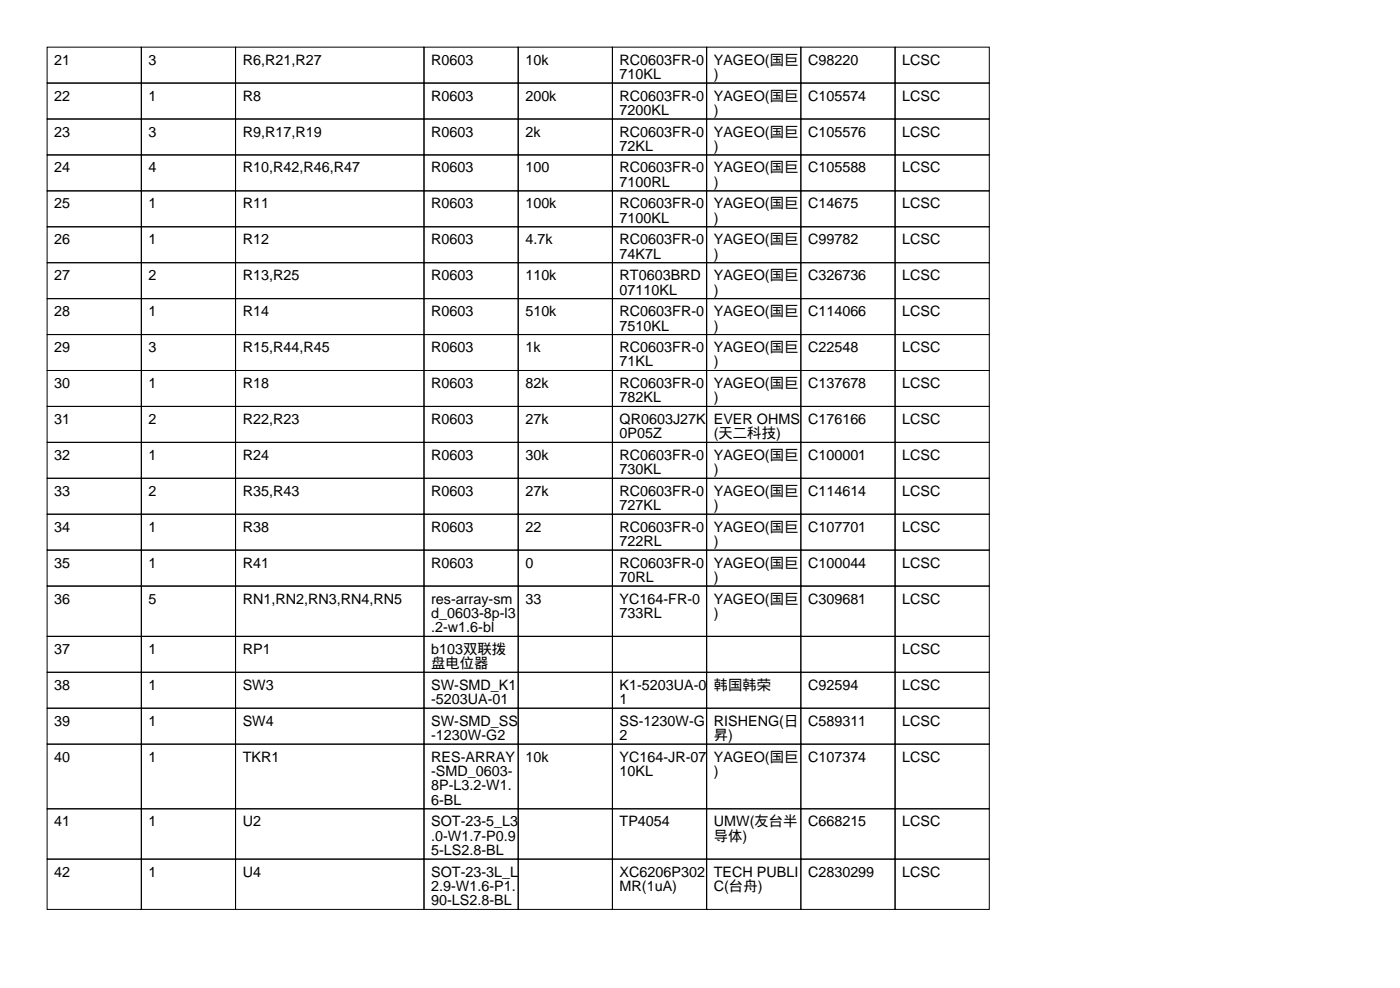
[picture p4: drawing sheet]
<svg xmlns="http://www.w3.org/2000/svg" width="297mm" height="210mm" viewBox="0 0 297 210" stroke-linecap="round" stroke-linejoin="round" font-family="sans-serif">
<defs><g id="words">
<g font-size="3">
<text x="11.5" y="13.7">21</text>
<text x="31.5" y="13.7">3</text>
<text x="51.5" y="13.7">R6,R21,R27</text>
<text x="91.5" y="13.7">R0603</text>
<text x="111.5" y="13.7">10k</text>
<text x="131.5" y="13.7">RC0603FR-0</text>
<text x="131.5" y="16.8">710KL</text>
<text x="151.5" y="13.7">YAGEO(国巨</text>
<text x="151.5" y="16.8">)</text>
<text x="171.5" y="13.7">C98220</text>
<text x="191.5" y="13.7">LCSC</text>
<text x="11.5" y="21.3">22</text>
<text x="31.5" y="21.3">1</text>
<text x="51.5" y="21.3">R8</text>
<text x="91.5" y="21.3">R0603</text>
<text x="111.5" y="21.3">200k</text>
<text x="131.5" y="21.3">RC0603FR-0</text>
<text x="151.5" y="21.3">YAGEO(国巨</text>
<text x="171.5" y="21.3">C105574</text>
<text x="191.5" y="21.3">LCSC</text>
<text x="11.5" y="29">23</text>
<text x="31.5" y="29">3</text>
<text x="51.5" y="29">R9,R17,R19</text>
<text x="91.5" y="29">R0603</text>
<text x="111.5" y="29">2k</text>
<text x="131.5" y="24.4">7200KL</text>
<text x="131.5" y="29">RC0603FR-0</text>
<text x="151.5" y="24.4">)</text>
<text x="151.5" y="29">YAGEO(国巨</text>
<text x="171.5" y="29">C105576</text>
<text x="191.5" y="29">LCSC</text>
<text x="131.5" y="32">72KL</text>
<text x="151.5" y="32">)</text>
<text x="11.5" y="36.6">24</text>
<text x="31.5" y="36.6">4</text>
<text x="51.5" y="36.6">R10,R42,R46,R47</text>
<text x="91.5" y="36.6">R0603</text>
<text x="111.5" y="36.6">100</text>
<text x="131.5" y="36.6">RC0603FR-0</text>
<text x="131.5" y="39.6">7100RL</text>
<text x="151.5" y="36.6">YAGEO(国巨</text>
<text x="151.5" y="39.6">)</text>
<text x="171.5" y="36.6">C105588</text>
<text x="191.5" y="36.6">LCSC</text>
<text x="11.5" y="44.2">25</text>
<text x="31.5" y="44.2">1</text>
<text x="51.5" y="44.2">R11</text>
<text x="91.5" y="44.2">R0603</text>
<text x="111.5" y="44.2">100k</text>
<text x="131.5" y="44.2">RC0603FR-0</text>
<text x="131.5" y="47.2">7100KL</text>
<text x="151.5" y="44.2">YAGEO(国巨</text>
<text x="151.5" y="47.2">)</text>
<text x="171.5" y="44.2">C14675</text>
<text x="191.5" y="44.2">LCSC</text>
<text x="11.5" y="51.8">26</text>
<text x="31.5" y="51.8">1</text>
<text x="51.5" y="51.8">R12</text>
<text x="91.5" y="51.8">R0603</text>
<text x="111.5" y="51.8">4.7k</text>
<text x="131.5" y="51.8">RC0603FR-0</text>
<text x="151.5" y="51.8">YAGEO(国巨</text>
<text x="171.5" y="51.8">C99782</text>
<text x="191.5" y="51.8">LCSC</text>
<text x="11.5" y="59.4">27</text>
<text x="31.5" y="59.4">2</text>
<text x="51.5" y="59.4">R13,R25</text>
<text x="91.5" y="59.4">R0603</text>
<text x="111.5" y="59.4">110k</text>
<text x="131.5" y="54.9">74K7L</text>
<text x="131.5" y="59.4">RT0603BRD</text>
<text x="151.5" y="54.9">)</text>
<text x="151.5" y="59.4">YAGEO(国巨</text>
<text x="171.5" y="59.4">C326736</text>
<text x="191.5" y="59.4">LCSC</text>
<text x="131.5" y="62.5">07110KL</text>
<text x="151.5" y="62.5">)</text>
<text x="11.5" y="67.1">28</text>
<text x="31.5" y="67.1">1</text>
<text x="51.5" y="67.1">R14</text>
<text x="91.5" y="67.1">R0603</text>
<text x="111.5" y="67.1">510k</text>
<text x="131.5" y="67.1">RC0603FR-0</text>
<text x="131.5" y="70.1">7510KL</text>
<text x="151.5" y="67.1">YAGEO(国巨</text>
<text x="151.5" y="70.1">)</text>
<text x="171.5" y="67.1">C114066</text>
<text x="191.5" y="67.1">LCSC</text>
<text x="11.5" y="74.7">29</text>
<text x="31.5" y="74.7">3</text>
<text x="51.5" y="74.7">R15,R44,R45</text>
<text x="91.5" y="74.7">R0603</text>
<text x="111.5" y="74.7">1k</text>
<text x="131.5" y="74.7">RC0603FR-0</text>
<text x="131.5" y="77.7">71KL</text>
<text x="151.5" y="74.7">YAGEO(国巨</text>
<text x="151.5" y="77.7">)</text>
<text x="171.5" y="74.7">C22548</text>
<text x="191.5" y="74.7">LCSC</text>
<text x="11.5" y="82.3">30</text>
<text x="31.5" y="82.3">1</text>
<text x="51.5" y="82.3">R18</text>
<text x="91.5" y="82.3">R0603</text>
<text x="111.5" y="82.3">82k</text>
<text x="131.5" y="82.3">RC0603FR-0</text>
<text x="151.5" y="82.3">YAGEO(国巨</text>
<text x="171.5" y="82.3">C137678</text>
<text x="191.5" y="82.3">LCSC</text>
<text x="11.5" y="89.9">31</text>
<text x="31.5" y="89.9">2</text>
<text x="51.5" y="89.9">R22,R23</text>
<text x="91.5" y="89.9">R0603</text>
<text x="111.5" y="89.9">27k</text>
<text x="131.5" y="85.3">782KL</text>
<text x="131.5" y="89.9">QR0603J27K</text>
<text x="151.5" y="85.3">)</text>
<text x="151.5" y="89.9">EVER OHMS</text>
<text x="171.5" y="89.9">C176166</text>
<text x="191.5" y="89.9">LCSC</text>
<text x="131.5" y="93">0P05Z</text>
<text x="151.5" y="93">(天二科技)</text>
<text x="11.5" y="97.5">32</text>
<text x="31.5" y="97.5">1</text>
<text x="51.5" y="97.5">R24</text>
<text x="91.5" y="97.5">R0603</text>
<text x="111.5" y="97.5">30k</text>
<text x="131.5" y="97.5">RC0603FR-0</text>
<text x="131.5" y="100.6">730KL</text>
<text x="151.5" y="97.5">YAGEO(国巨</text>
<text x="151.5" y="100.6">)</text>
<text x="171.5" y="97.5">C100001</text>
<text x="191.5" y="97.5">LCSC</text>
<text x="11.5" y="105.2">33</text>
<text x="31.5" y="105.2">2</text>
<text x="51.5" y="105.2">R35,R43</text>
<text x="91.5" y="105.2">R0603</text>
<text x="111.5" y="105.2">27k</text>
<text x="131.5" y="105.2">RC0603FR-0</text>
<text x="151.5" y="105.2">YAGEO(国巨</text>
<text x="171.5" y="105.2">C114614</text>
<text x="191.5" y="105.2">LCSC</text>
<text x="11.5" y="112.8">34</text>
<text x="31.5" y="112.8">1</text>
<text x="51.5" y="112.8">R38</text>
<text x="91.5" y="112.8">R0603</text>
<text x="111.5" y="112.8">22</text>
<text x="131.5" y="108.2">727KL</text>
<text x="131.5" y="112.8">RC0603FR-0</text>
<text x="151.5" y="108.2">)</text>
<text x="151.5" y="112.8">YAGEO(国巨</text>
<text x="171.5" y="112.8">C107701</text>
<text x="191.5" y="112.8">LCSC</text>
<text x="131.5" y="115.8">722RL</text>
<text x="151.5" y="115.8">)</text>
<text x="11.5" y="120.4">35</text>
<text x="31.5" y="120.4">1</text>
<text x="51.5" y="120.4">R41</text>
<text x="91.5" y="120.4">R0603</text>
<text x="111.5" y="120.4">0</text>
<text x="131.5" y="120.4">RC0603FR-0</text>
<text x="131.5" y="123.4">70RL</text>
<text x="151.5" y="120.4">YAGEO(国巨</text>
<text x="151.5" y="123.4">)</text>
<text x="171.5" y="120.4">C100044</text>
<text x="191.5" y="120.4">LCSC</text>
<text x="11.5" y="128">36</text>
<text x="31.5" y="128">5</text>
<text x="51.5" y="128">RN1,RN2,RN3,RN4,RN5</text>
<text x="91.5" y="128">res-array-sm</text>
<text x="91.5" y="131.1">d_0603-8p-l3</text>
<text x="111.5" y="128">33</text>
<text x="131.5" y="128">YC164-FR-0</text>
<text x="131.5" y="131.1">733RL</text>
<text x="151.5" y="128">YAGEO(国巨</text>
<text x="151.5" y="131.1">)</text>
<text x="171.5" y="128">C309681</text>
<text x="191.5" y="128">LCSC</text>
<text x="91.5" y="134.1">.2-w1.6-bl</text>
<text x="11.5" y="138.7">37</text>
<text x="31.5" y="138.7">1</text>
<text x="51.5" y="138.7">RP1</text>
<text x="91.5" y="138.7">b103双联拨</text>
<text x="91.5" y="141.7">盘电位器</text>
<text x="191.5" y="138.7">LCSC</text>
<text x="11.5" y="146.3">38</text>
<text x="31.5" y="146.3">1</text>
<text x="51.5" y="146.3">SW3</text>
<text x="91.5" y="146.3">SW-SMD_K1</text>
<text x="91.5" y="149.4">-5203UA-01</text>
<text x="131.5" y="146.3">K1-5203UA-0</text>
<text x="131.5" y="149.4">1</text>
<text x="151.5" y="146.3">韩国韩荣</text>
<text x="171.5" y="146.3">C92594</text>
<text x="191.5" y="146.3">LCSC</text>
<text x="11.5" y="153.9">39</text>
<text x="31.5" y="153.9">1</text>
<text x="51.5" y="153.9">SW4</text>
<text x="91.5" y="153.9">SW-SMD_SS</text>
<text x="131.5" y="153.9">SS-1230W-G</text>
<text x="151.5" y="153.9">RISHENG(日</text>
<text x="171.5" y="153.9">C589311</text>
<text x="191.5" y="153.9">LCSC</text>
<text x="11.5" y="161.5">40</text>
<text x="31.5" y="161.5">1</text>
<text x="51.5" y="161.5">TKR1</text>
<text x="91.5" y="157">-1230W-G2</text>
<text x="91.5" y="161.5">RES-ARRAY</text>
<text x="111.5" y="161.5">10k</text>
<text x="131.5" y="157">2</text>
<text x="131.5" y="161.5">YC164-JR-07</text>
<text x="151.5" y="157">昇)</text>
<text x="151.5" y="161.5">YAGEO(国巨</text>
<text x="171.5" y="161.5">C107374</text>
<text x="191.5" y="161.5">LCSC</text>
<text x="91.5" y="164.6">-SMD_0603-</text>
<text x="91.5" y="167.6">8P-L3.2-W1.</text>
<text x="131.5" y="164.6">10KL</text>
<text x="151.5" y="164.6">)</text>
<text x="91.5" y="170.7">6-BL</text>
<text x="11.5" y="175.3">41</text>
<text x="31.5" y="175.3">1</text>
<text x="51.5" y="175.3">U2</text>
<text x="91.5" y="175.3">SOT-23-5_L3</text>
<text x="91.5" y="178.3">.0-W1.7-P0.9</text>
<text x="131.5" y="175.3">TP4054</text>
<text x="151.5" y="175.3">UMW(友台半</text>
<text x="151.5" y="178.3">导体)</text>
<text x="171.5" y="175.3">C668215</text>
<text x="191.5" y="175.3">LCSC</text>
<text x="11.5" y="185.9">42</text>
<text x="31.5" y="185.9">1</text>
<text x="51.5" y="185.9">U4</text>
<text x="91.5" y="181.4">5-LS2.8-BL</text>
<text x="91.5" y="185.9">SOT-23-3L_L</text>
<text x="131.5" y="185.9">XC6206P302</text>
<text x="151.5" y="185.9">TECH PUBLI</text>
<text x="171.5" y="185.9">C2830299</text>
<text x="191.5" y="185.9">LCSC</text>
<text x="91.5" y="189">2.9-W1.6-P1.</text>
<text x="131.5" y="189">MR(1uA)</text>
<text x="151.5" y="189">C(台舟)</text>
<text x="91.5" y="192">90-LS2.8-BL</text>
</g>
</g></defs>
<g fill="none" stroke="#000" stroke-width=".21">
<path d="M10 10h20v7.6h-20zM10 17.6h20v7.6h-20zM30 10h20v7.6h-20zM30 17.6h20v7.6h-20zM50 10h40v7.6h-40zM50 17.6h40v7.6h-40zM90 10h20v7.6h-20zM90 17.6h20v7.6h-20zM110 10h20v7.6h-20zM110 17.6h20v7.6h-20zM130 10h20v7.6h-20zM130 17.6h20v7.6h-20z"/>
<path d="M150 10h20v7.6h-20zM150 17.6h20v7.6h-20zM170 10h20v7.6h-20zM170 17.6h20v7.6h-20zM190 10h20v7.6h-20zM190 17.6h20v7.6h-20zM10 25.2h20v7.7h-20zM10 32.9h20v7.6h-20zM30 25.2h20v7.7h-20zM30 32.9h20v7.6h-20zM50 25.2h40v7.7h-40zM50 32.9h40v7.6h-40z"/>
<path d="M90 25.2h20v7.7h-20zM90 32.9h20v7.6h-20zM110 25.2h20v7.7h-20zM110 32.9h20v7.6h-20zM130 25.2h20v7.7h-20zM130 32.9h20v7.6h-20zM150 25.2h20v7.7h-20zM150 32.9h20v7.6h-20zM170 25.2h20v7.7h-20zM170 32.9h20v7.6h-20zM190 25.2h20v7.7h-20zM190 32.9h20v7.6h-20z"/>
<path d="M10 40.5h20v7.6h-20zM10 48.1h20v7.6h-20zM10 55.7h20v7.6h-20zM30 40.5h20v7.6h-20zM30 48.1h20v7.6h-20zM30 55.7h20v7.6h-20zM50 40.5h40v7.6h-40zM50 48.1h40v7.6h-40zM50 55.7h40v7.6h-40zM90 40.5h20v7.6h-20zM90 48.1h20v7.6h-20zM90 55.7h20v7.6h-20z"/>
<path d="M110 40.5h20v7.6h-20zM110 48.1h20v7.6h-20zM110 55.7h20v7.6h-20zM130 40.5h20v7.6h-20zM130 48.1h20v7.6h-20zM130 55.7h20v7.6h-20zM150 40.5h20v7.6h-20zM150 48.1h20v7.6h-20zM150 55.7h20v7.6h-20zM170 40.5h20v7.6h-20zM170 48.1h20v7.6h-20zM170 55.7h20v7.6h-20z"/>
<path d="M190 40.5h20v7.6h-20zM190 48.1h20v7.6h-20zM190 55.7h20v7.6h-20zM10 63.3h20v7.7h-20zM10 71h20v7.6h-20zM10 78.6h20v7.6h-20zM30 63.3h20v7.7h-20zM30 71h20v7.6h-20zM30 78.6h20v7.6h-20zM50 63.3h40v7.7h-40zM50 71h40v7.6h-40zM50 78.6h40v7.6h-40z"/>
<path d="M90 63.3h20v7.7h-20zM90 71h20v7.6h-20zM90 78.6h20v7.6h-20zM110 63.3h20v7.7h-20zM110 71h20v7.6h-20zM110 78.6h20v7.6h-20zM130 63.3h20v7.7h-20zM130 71h20v7.6h-20zM130 78.6h20v7.6h-20zM150 63.3h20v7.7h-20zM150 71h20v7.6h-20zM150 78.6h20v7.6h-20z"/>
<path d="M170 63.3h20v7.7h-20zM170 71h20v7.6h-20zM170 78.6h20v7.6h-20zM190 63.3h20v7.7h-20zM190 71h20v7.6h-20zM190 78.6h20v7.6h-20zM10 86.2h20v7.6h-20zM10 93.8h20v7.6h-20zM30 86.2h20v7.6h-20zM30 93.8h20v7.6h-20zM50 86.2h40v7.6h-40zM50 93.8h40v7.6h-40z"/>
<path d="M90 86.2h20v7.6h-20zM90 93.8h20v7.6h-20zM110 86.2h20v7.6h-20zM110 93.8h20v7.6h-20zM130 86.2h20v7.6h-20zM130 93.8h20v7.6h-20zM150 86.2h20v7.6h-20zM150 93.8h20v7.6h-20zM170 86.2h20v7.6h-20zM170 93.8h20v7.6h-20zM190 86.2h20v7.6h-20zM190 93.8h20v7.6h-20z"/>
<path d="M10 101.4h20v7.7h-20zM10 109.1h20v7.6h-20zM10 116.7h20v7.6h-20zM30 101.4h20v7.7h-20zM30 109.1h20v7.6h-20zM30 116.7h20v7.6h-20zM50 101.4h40v7.7h-40zM50 109.1h40v7.6h-40zM50 116.7h40v7.6h-40zM90 101.4h20v7.7h-20zM90 109.1h20v7.6h-20zM90 116.7h20v7.6h-20z"/>
<path d="M110 101.4h20v7.7h-20zM110 109.1h20v7.6h-20zM110 116.7h20v7.6h-20zM130 101.4h20v7.7h-20zM130 109.1h20v7.6h-20zM130 116.7h20v7.6h-20zM150 101.4h20v7.7h-20zM150 109.1h20v7.6h-20zM150 116.7h20v7.6h-20zM170 101.4h20v7.7h-20zM170 109.1h20v7.6h-20zM170 116.7h20v7.6h-20z"/>
<path d="M190 101.4h20v7.7h-20zM190 109.1h20v7.6h-20zM190 116.7h20v7.6h-20zM10 124.3h20v10.7h-20zM10 135h20v7.6h-20zM30 124.3h20v10.7h-20zM30 135h20v7.6h-20zM50 124.3h40v10.7h-40zM50 135h40v7.6h-40zM90 124.3h20v10.7h-20zM90 135h20v7.6h-20zM110 124.3h20v10.7h-20z"/>
<path d="M110 135h20v7.6h-20zM130 124.3h20v10.7h-20zM130 135h20v7.6h-20zM150 124.3h20v10.7h-20zM150 135h20v7.6h-20zM170 124.3h20v10.7h-20zM170 135h20v7.6h-20zM190 124.3h20v10.7h-20zM190 135h20v7.6h-20zM10 142.6h20v7.6h-20zM10 150.2h20v7.6h-20zM10 157.8h20v13.7h-20z"/>
<path d="M30 142.6h20v7.6h-20zM30 150.2h20v7.6h-20zM30 157.8h20v13.7h-20zM50 142.6h40v7.6h-40zM50 150.2h40v7.6h-40zM50 157.8h40v13.7h-40zM90 142.6h20v7.6h-20zM90 150.2h20v7.6h-20zM90 157.8h20v13.7h-20zM110 142.6h20v7.6h-20zM110 150.2h20v7.6h-20zM110 157.8h20v13.7h-20z"/>
<path d="M130 142.6h20v7.6h-20zM130 150.2h20v7.6h-20zM130 157.8h20v13.7h-20zM150 142.6h20v7.6h-20zM150 150.2h20v7.6h-20zM150 157.8h20v13.7h-20zM170 142.6h20v7.6h-20zM170 150.2h20v7.6h-20zM170 157.8h20v13.7h-20zM190 142.6h20v7.6h-20zM190 150.2h20v7.6h-20zM190 157.8h20v13.7h-20z"/>
<path d="M10 171.5h20v10.7h-20zM30 171.5h20v10.7h-20zM50 171.5h40v10.7h-40zM90 171.5h20v10.7h-20zM110 171.5h20v10.7h-20zM130 171.5h20v10.7h-20zM150 171.5h20v10.7h-20zM170 171.5h20v10.7h-20zM190 171.5h20v10.7h-20zM10 182.2h20v10.7h-20zM30 182.2h20v10.7h-20zM50 182.2h40v10.7h-40z"/>
<path d="M90 182.2h20v10.7h-20zM110 182.2h20v10.7h-20zM130 182.2h20v10.7h-20zM150 182.2h20v10.7h-20zM170 182.2h20v10.7h-20zM190 182.2h20v10.7h-20z"/>
</g>
<use href="#words"/>
</svg>
